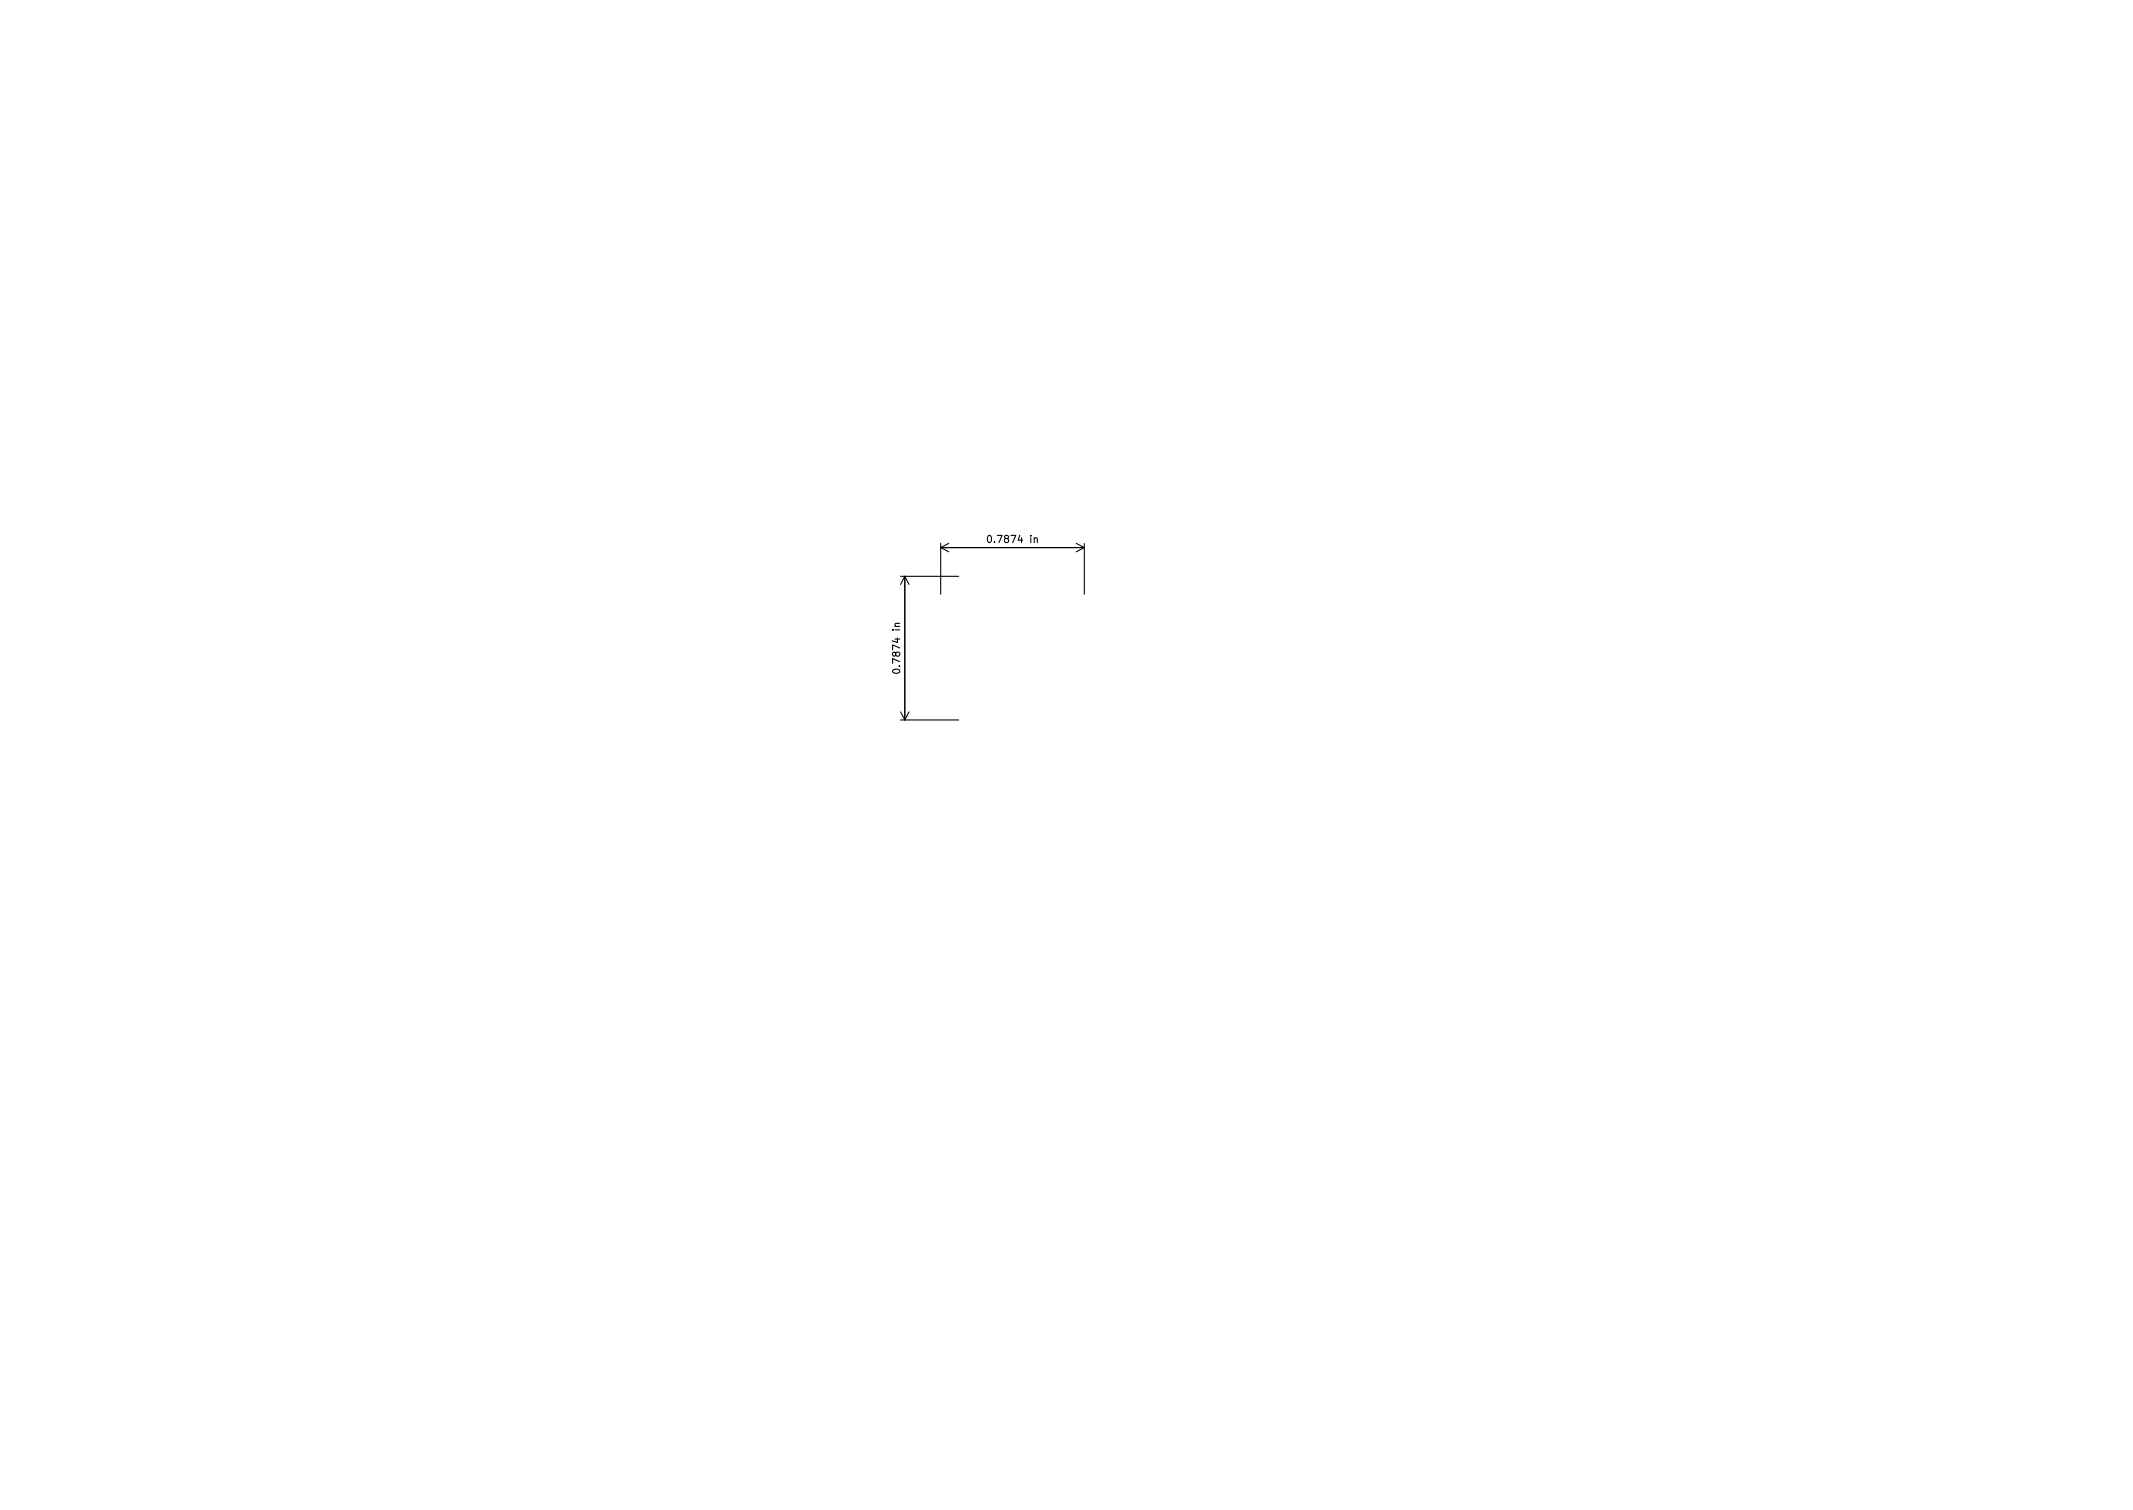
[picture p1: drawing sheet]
<svg xmlns="http://www.w3.org/2000/svg" width="297mm" height="210mm" viewBox="0 0 297 210" stroke-linecap="round" stroke-linejoin="round" font-family="sans-serif">
<defs><g id="words">
<g font-size="1.4">
<text x="138.1" y="75.6">0.7874 in</text>
<text x="125.4" y="93.2" transform="rotate(-90 125.4 93.2)">0.7874 in</text>
</g>
</g></defs>
<g fill="none" stroke="#000" stroke-width=".15">
<path d="M131 75.7v7M131 76.2h20M131 76.2l1.1 .6M132.1 75.7l-1.1 .5M137.6 74.6h.1a.53 .53 0 0 1 .4 .5 .53 .53 0 0 1-.4 .5l-.1-.1-.1-.3zM144 75l.2-.1h.2l.1 .7M149.9 75.7l1.1 .5M151 75.7v7M151 76.2l-1.1 .6M124.4 93.3a.54 .54 0 0 1 .9 .2 .57 .57 0 0 1-1-.1zM125.3 86.8h-.6l-.1 .3 .1 .1M125.4 80.2h8.1"/>
<path d="M125.4 99.1l.6 1.1M126 80.2v20M126 80.2l-.6 1.2M126 80.2l.6 1.2M126.6 99.1l-.6 1.1M125.4 100.2h8.1"/>
</g>
<use href="#words"/>
</svg>
